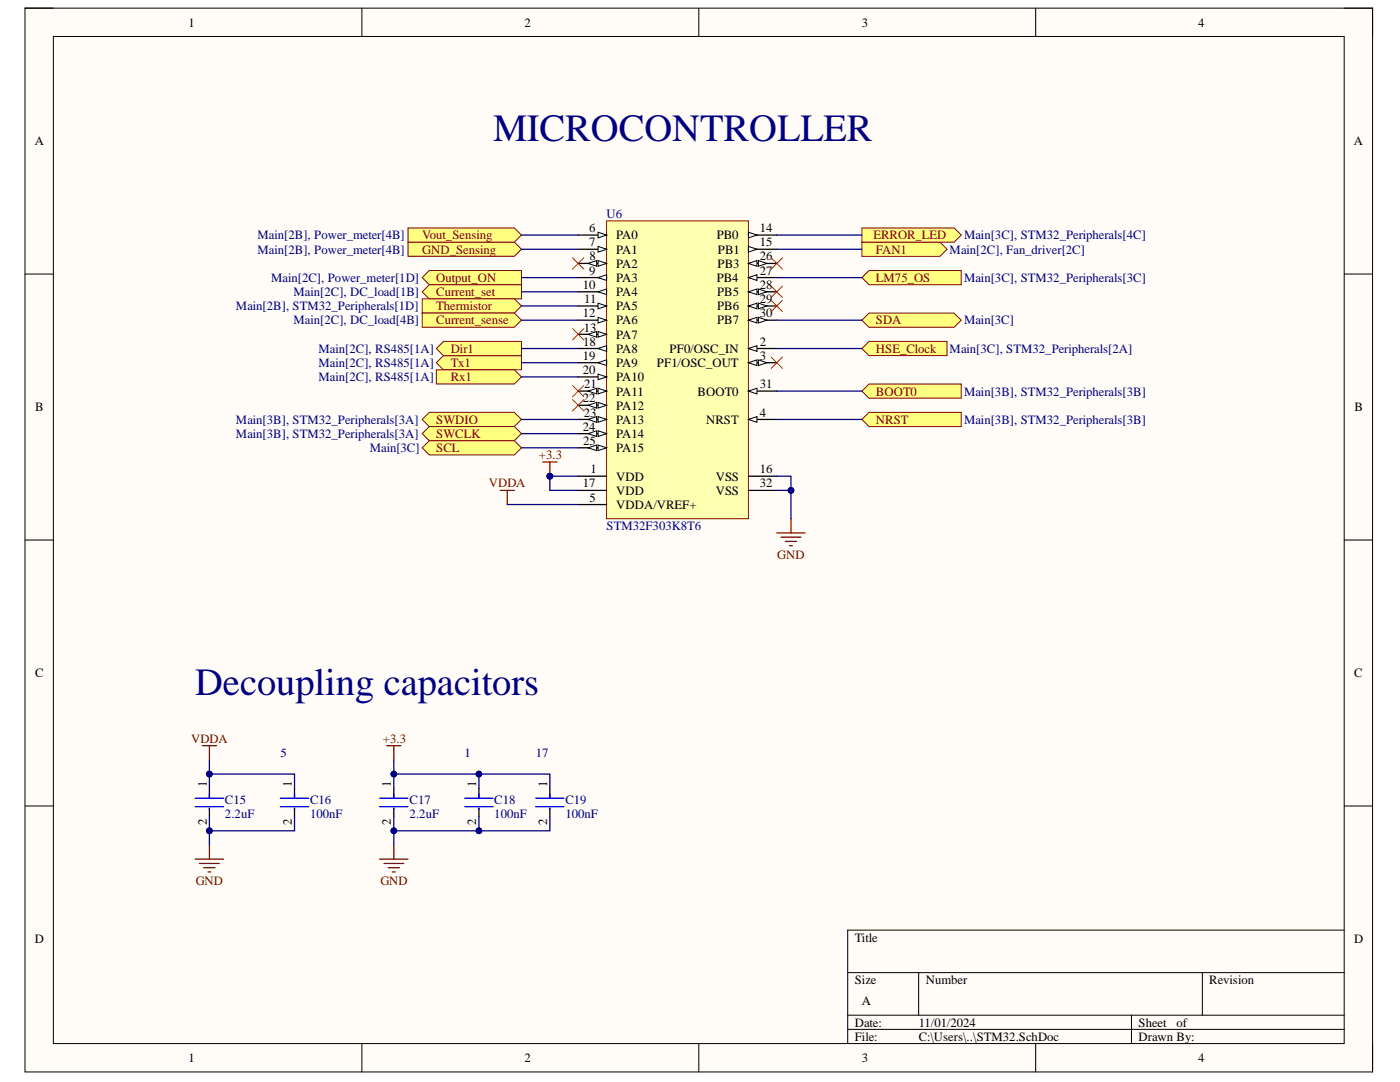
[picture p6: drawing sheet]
<svg xmlns="http://www.w3.org/2000/svg" width="279mm" height="216mm" viewBox="0 0 279 216" stroke-linecap="round" stroke-linejoin="round" font-family="sans-serif">
<defs><g id="words">
<g font-size="7.7" fill="#000080">
<text x="98.4" y="28.2">MICROCONTROLLER</text>
<text x="39" y="138.7">Decoupling capacitors</text>
</g>
<g font-size="2.5">
<text x="37.6" y="5.3">1</text>
<text x="104.7" y="5.3">2</text>
<text x="172" y="5.3">3</text>
<text x="239.1" y="5.3">4</text>
<text x="6.9" y="29">A</text>
<text x="270.2" y="29">A</text>
<text x="117.6" y="46.4">6</text>
<text x="123" y="47.7">PA0</text>
<text x="143" y="47.7">PB0</text>
<text x="151.7" y="46.4">14</text>
<text x="117.6" y="49.2">7</text>
<text x="117.7" y="52">8</text>
<text x="123" y="50.6">PA1</text>
<text x="123" y="53.4">PA2</text>
<text x="143.2" y="53.4">PB3</text>
<text x="143.3" y="50.6">PB1</text>
<text x="151.7" y="49.2">15</text>
<text x="151.7" y="52">26</text>
<text x="116.3" y="57.6">10</text>
<text x="117.6" y="54.8">9</text>
<text x="123" y="56.3">PA3</text>
<text x="123" y="59.1">PA4</text>
<text x="143" y="56.3">PB4</text>
<text x="143.1" y="59.1">PB5</text>
<text x="151.7" y="54.8">27</text>
<text x="151.7" y="57.6">28</text>
<text x="116.3" y="63.3">12</text>
<text x="116.6" y="60.5">11</text>
<text x="123" y="61.9">PA5</text>
<text x="123" y="64.7">PA6</text>
<text x="143.1" y="61.9">PB6</text>
<text x="143.1" y="64.7">PB7</text>
<text x="151.7" y="60.5">29</text>
<text x="151.7" y="63.3">30</text>
<text x="116.3" y="71.8">19</text>
<text x="116.4" y="69">18</text>
<text x="116.5" y="66.2">13</text>
<text x="123" y="67.6">PA7</text>
<text x="123" y="70.4">PA8</text>
<text x="133.6" y="70.4">PF0/OSC_IN</text>
<text x="151.7" y="69">2</text>
<text x="151.7" y="71.8">3</text>
<text x="116.3" y="74.6">20</text>
<text x="116.6" y="77.5">21</text>
<text x="123" y="73.3">PA9</text>
<text x="123" y="76.1">PA10</text>
<text x="131.1" y="73.3">PF1/OSC_OUT</text>
<text x="151.7" y="77.5">31</text>
<text x="7" y="82.1">B</text>
<text x="116.3" y="80.3">22</text>
<text x="116.5" y="83.2">23</text>
<text x="123" y="78.9">PA11</text>
<text x="123" y="81.7">PA12</text>
<text x="139.2" y="78.9">BOOT0</text>
<text x="151.7" y="83.2">4</text>
<text x="270.3" y="82.1">B</text>
<text x="116.3" y="85.9">24</text>
<text x="116.4" y="88.8">25</text>
<text x="123" y="84.6">PA13</text>
<text x="123" y="87.4">PA14</text>
<text x="140.9" y="84.6">NRST</text>
<text x="117.8" y="94.5">1</text>
<text x="123" y="95.9">VDD</text>
<text x="123" y="90.2">PA15</text>
<text x="142.9" y="95.9">VSS</text>
<text x="151.7" y="94.5">16</text>
<text x="116.3" y="97.3">17</text>
<text x="117.7" y="100.1">5</text>
<text x="123" y="101.6">VDDA/VREF+</text>
<text x="123" y="98.7">VDD</text>
<text x="142.9" y="98.7">VSS</text>
<text x="151.7" y="97.3">32</text>
<text x="7" y="135.1">C</text>
<text x="270.2" y="135.1">C</text>
<text x="41.3" y="157" transform="rotate(-90 41.3 157)">1</text>
<text x="58.2" y="157" transform="rotate(-90 58.2 157)">1</text>
<text x="78" y="157" transform="rotate(-90 78 157)">1</text>
<text x="95" y="157" transform="rotate(-90 95 157)">1</text>
<text x="109.2" y="157" transform="rotate(-90 109.2 157)">1</text>
<text x="41.3" y="164.7" transform="rotate(-90 41.3 164.7)">2</text>
<text x="58.2" y="164.7" transform="rotate(-90 58.2 164.7)">2</text>
<text x="78" y="164.7" transform="rotate(-90 78 164.7)">2</text>
<text x="95" y="164.7" transform="rotate(-90 95 164.7)">2</text>
<text x="109.2" y="164.7" transform="rotate(-90 109.2 164.7)">2</text>
<text x="6.9" y="188.2">D</text>
<text x="170.6" y="187.9">Title</text>
<text x="270.2" y="188.2">D</text>
<text x="170.6" y="196.3">Size</text>
<text x="184.8" y="196.3">Number</text>
<text x="241.3" y="196.3">Revision</text>
<text x="172" y="200.6">A</text>
<text x="170.6" y="204.9">Date:</text>
<text x="170.6" y="207.6">File:</text>
<text x="183.4" y="204.9">11/01/2024</text>
<text x="183.4" y="207.6">C:\Users\..\STM32.SchDoc</text>
<text x="227.2" y="204.9">Sheet</text>
<text x="227.2" y="207.6">Drawn By:</text>
<text x="234.8" y="204.9">of</text>
<text x="37.6" y="212">1</text>
<text x="104.7" y="212">2</text>
<text x="172" y="212">3</text>
<text x="239.1" y="212">4</text>
</g>
<g font-size="2.5" fill="#000080">
<text x="51.4" y="47.7">Main[2B], Power_meter[4B]</text>
<text x="121.1" y="43.5">U6</text>
<text x="192.4" y="47.7">Main[3C], STM32_Peripherals[4C]</text>
<text x="51.4" y="50.6">Main[2B], Power_meter[4B]</text>
<text x="189.5" y="50.6">Main[2C], Fan_driver[2C]</text>
<text x="54.1" y="56.3">Main[2C], Power_meter[1D]</text>
<text x="58.6" y="59.1">Main[2C], DC_load[1B]</text>
<text x="192.4" y="56.3">Main[3C], STM32_Peripherals[3C]</text>
<text x="47.1" y="61.9">Main[2B], STM32_Peripherals[1D]</text>
<text x="58.6" y="64.7">Main[2C], DC_load[4B]</text>
<text x="192.4" y="64.7">Main[3C]</text>
<text x="63.6" y="70.4">Main[2C], RS485[1A]</text>
<text x="189.5" y="70.4">Main[3C], STM32_Peripherals[2A]</text>
<text x="63.6" y="73.3">Main[2C], RS485[1A]</text>
<text x="63.6" y="76.1">Main[2C], RS485[1A]</text>
<text x="192.4" y="78.9">Main[3B], STM32_Peripherals[3B]</text>
<text x="47.1" y="87.4">Main[3B], STM32_Peripherals[3A]</text>
<text x="47.1" y="84.6">Main[3B], STM32_Peripherals[3A]</text>
<text x="192.4" y="84.6">Main[3B], STM32_Peripherals[3B]</text>
<text x="73.8" y="90.2">Main[3C]</text>
<text x="121.1" y="105.8">STM32F303K8T6</text>
<text x="56" y="151.1">5</text>
<text x="92.7" y="151.1">1</text>
<text x="106.9" y="151.1">17</text>
<text x="44.9" y="160.4">C15</text>
<text x="61.9" y="160.4">C16</text>
<text x="81.7" y="160.4">C17</text>
<text x="98.6" y="160.4">C18</text>
<text x="112.9" y="160.4">C19</text>
<text x="44.9" y="163.3">2.2uF</text>
<text x="61.9" y="163.3">100nF</text>
<text x="81.7" y="163.3">2.2uF</text>
<text x="98.6" y="163.3">100nF</text>
<text x="112.9" y="163.3">100nF</text>
</g>
<g font-size="2.5" fill="#800000">
<text x="84.3" y="47.7">Vout_Sensing</text>
<text x="174.3" y="47.7">ERROR_LED</text>
<text x="84.3" y="50.6">GND_Sensing</text>
<text x="174.8" y="50.6">FAN1</text>
<text x="87.1" y="56.3">Output_ON</text>
<text x="87.1" y="59.1">Current_set</text>
<text x="174.8" y="56.3">LM75_OS</text>
<text x="87.1" y="61.9">Thermistor</text>
<text x="87.1" y="64.7">Current_sense</text>
<text x="174.8" y="64.7">SDA</text>
<text x="89.9" y="70.4">Dir1</text>
<text x="174.8" y="70.4">HSE_Clock</text>
<text x="89.9" y="73.3">Tx1</text>
<text x="89.9" y="76.1">Rx1</text>
<text x="174.8" y="78.9">BOOT0</text>
<text x="87.1" y="87.4">SWCLK</text>
<text x="87.1" y="84.6">SWDIO</text>
<text x="174.8" y="84.6">NRST</text>
<text x="87.1" y="90.2">SCL</text>
<text x="107.5" y="91.6">+3.3</text>
<text x="97.6" y="97.3">VDDA</text>
<text x="155.1" y="111.5">GND</text>
<text x="38.1" y="148.2">VDDA</text>
<text x="76.4" y="148.2">+3.3</text>
<text x="39.1" y="176.5">GND</text>
<text x="75.9" y="176.5">GND</text>
</g>
</g></defs>
<path d="M5 1.6h268.9v212.3h-268.9z" fill-rule="evenodd" fill="#fffcf8"/>
<path d="M5 1.6h268.9v212.3h-268.9z" fill="none" stroke="#000" stroke-width=".2"/>
<path d="M10.7 7.3h257.6v200.9h-257.6z" fill-rule="evenodd" fill="#fffcf8"/>
<g fill="none" stroke="#000" stroke-width=".2">
<path d="M5 1.6h5.7M10.7 7.3h257.6v200.9h-257.6zM72.2 1.6v5.7M139.5 1.6v5.7M206.7 1.6v5.7M268.3 1.6h5.6v5.7M5 54.7h5.7M268.3 54.7h5.6M5 107.8h5.7M268.3 107.8h5.6M5 160.8h5.7M268.3 160.8h5.6"/>
<path d="M169.2 194.1h99.1M183.3 194.1v8.5M240 194.1v8.5M268.3 185.6h-99.1v22.6M72.2 208.2v5.7M139.5 208.2v5.7M169.2 202.6h99.1M169.2 205.4h99.1M206.7 208.2v5.7M225.8 202.6v5.6M273.9 208.2v5.7"/>
</g>
<path d="M121.1 44.1h28.3v59.4h-28.3z" fill-rule="evenodd" fill="#ffffb0"/>
<path d="M121.1 44.1h28.3v59.4h-28.3z" fill="none" stroke="#800000" stroke-width=".2"/>
<path d="M149.4 69.5h5.6M115.4 95h5.7" fill="none" stroke="#000" stroke-width=".25"/>
<path d="M149.4 69.5l1.7-.5v1.1z" fill="#f8fcff"/>
<path d="M149.4 69.5l1.7-.5v1.1z" fill="none" stroke="#000" stroke-width=".2"/>
<path d="M149.4 72.4h5.6" fill="none" stroke="#000" stroke-width=".25"/>
<path d="M149.4 72.4l1.7-.6v1.1z" fill="#f8fcff"/>
<path d="M149.4 72.4l1.7-.6v1.1z" fill="none" stroke="#000" stroke-width=".2"/>
<path d="M151.3 71.8l1.7 .6-1.7 .5z" fill="#f8fcff"/>
<path d="M151.3 71.8l1.7 .6-1.7 .5z" fill="none" stroke="#000" stroke-width=".2"/>
<path d="M149.4 83.7h5.6" fill="none" stroke="#000" stroke-width=".25"/>
<path d="M149.4 83.7l1.7-.6v1.2z" fill="#f8fcff"/>
<path d="M149.4 83.7l1.7-.6v1.2z" fill="none" stroke="#000" stroke-width=".2"/>
<path d="M115.4 46.9h5.7M115.4 100.7h5.7" fill="none" stroke="#000" stroke-width=".25"/>
<path d="M119.4 46.3l1.7 .6-1.7 .6z" fill="#f8fcff"/>
<path d="M119.4 46.3l1.7 .6-1.7 .6z" fill="none" stroke="#000" stroke-width=".2"/>
<path d="M115.4 49.7h5.7" fill="none" stroke="#000" stroke-width=".25"/>
<path d="M119.4 49.2l1.7 .5-1.7 .6z" fill="#f8fcff"/>
<path d="M119.4 49.2l1.7 .5-1.7 .6z" fill="none" stroke="#000" stroke-width=".2"/>
<path d="M115.4 52.6h5.7" fill="none" stroke="#000" stroke-width=".25"/>
<path d="M119.4 52l1.7 .6-1.7 .5z" fill="#f8fcff"/>
<path d="M119.4 52l1.7 .6-1.7 .5z" fill="none" stroke="#000" stroke-width=".2"/>
<path d="M117.4 52.6l1.7-.6v1.1z" fill="#f8fcff"/>
<path d="M117.4 52.6l1.7-.6v1.1z" fill="none" stroke="#000" stroke-width=".2"/>
<path d="M115.4 55.4h5.7" fill="none" stroke="#000" stroke-width=".25"/>
<path d="M119.4 55.4l1.7-.6v1.2z" fill="#f8fcff"/>
<path d="M119.4 55.4l1.7-.6v1.2z" fill="none" stroke="#000" stroke-width=".2"/>
<path d="M115.4 58.2h5.7" fill="none" stroke="#000" stroke-width=".25"/>
<path d="M119.4 58.2l1.7-.5v1.1z" fill="#f8fcff"/>
<path d="M119.4 58.2l1.7-.5v1.1z" fill="none" stroke="#000" stroke-width=".2"/>
<path d="M115.4 61.1h5.7" fill="none" stroke="#000" stroke-width=".25"/>
<path d="M119.4 60.5l1.7 .6-1.7 .5z" fill="#f8fcff"/>
<path d="M119.4 60.5l1.7 .6-1.7 .5z" fill="none" stroke="#000" stroke-width=".2"/>
<path d="M115.4 63.9h5.7" fill="none" stroke="#000" stroke-width=".25"/>
<path d="M119.4 63.3l1.7 .6-1.7 .6z" fill="#f8fcff"/>
<path d="M119.4 63.3l1.7 .6-1.7 .6z" fill="none" stroke="#000" stroke-width=".2"/>
<path d="M115.4 66.7h5.7" fill="none" stroke="#000" stroke-width=".25"/>
<path d="M119.4 66.1l1.7 .6-1.7 .6z" fill="#f8fcff"/>
<path d="M119.4 66.1l1.7 .6-1.7 .6z" fill="none" stroke="#000" stroke-width=".2"/>
<path d="M117.4 66.7l1.7-.6v1.2z" fill="#f8fcff"/>
<path d="M117.4 66.7l1.7-.6v1.2z" fill="none" stroke="#000" stroke-width=".2"/>
<path d="M149.4 46.9h5.6" fill="none" stroke="#000" stroke-width=".25"/>
<path d="M149.4 46.3l1.7 .6-1.7 .6z" fill="#f8fcff"/>
<path d="M149.4 46.3l1.7 .6-1.7 .6z" fill="none" stroke="#000" stroke-width=".2"/>
<path d="M149.4 49.7h5.6" fill="none" stroke="#000" stroke-width=".25"/>
<path d="M149.4 49.2l1.7 .5-1.7 .6z" fill="#f8fcff"/>
<path d="M149.4 49.2l1.7 .5-1.7 .6z" fill="none" stroke="#000" stroke-width=".2"/>
<path d="M115.4 69.5h5.7M115.4 97.9h5.7M149.4 95h5.6" fill="none" stroke="#000" stroke-width=".25"/>
<path d="M119.4 69.5l1.7-.5v1.1z" fill="#f8fcff"/>
<path d="M119.4 69.5l1.7-.5v1.1z" fill="none" stroke="#000" stroke-width=".2"/>
<path d="M115.4 72.4h5.7" fill="none" stroke="#000" stroke-width=".25"/>
<path d="M119.4 72.4l1.7-.6v1.1z" fill="#f8fcff"/>
<path d="M119.4 72.4l1.7-.6v1.1z" fill="none" stroke="#000" stroke-width=".2"/>
<path d="M115.4 75.2h5.7" fill="none" stroke="#000" stroke-width=".25"/>
<path d="M119.4 74.6l1.7 .6-1.7 .6z" fill="#f8fcff"/>
<path d="M119.4 74.6l1.7 .6-1.7 .6z" fill="none" stroke="#000" stroke-width=".2"/>
<path d="M115.4 78h5.7" fill="none" stroke="#000" stroke-width=".25"/>
<path d="M119.4 77.5l1.7 .5-1.7 .6z" fill="#f8fcff"/>
<path d="M119.4 77.5l1.7 .5-1.7 .6z" fill="none" stroke="#000" stroke-width=".2"/>
<path d="M117.4 78l1.7-.5v1.1z" fill="#f8fcff"/>
<path d="M117.4 78l1.7-.5v1.1z" fill="none" stroke="#000" stroke-width=".2"/>
<path d="M115.4 80.9h5.7" fill="none" stroke="#000" stroke-width=".25"/>
<path d="M119.4 80.3l1.7 .6-1.7 .5z" fill="#f8fcff"/>
<path d="M119.4 80.3l1.7 .6-1.7 .5z" fill="none" stroke="#000" stroke-width=".2"/>
<path d="M117.4 80.9l1.7-.6v1.1z" fill="#f8fcff"/>
<path d="M117.4 80.9l1.7-.6v1.1z" fill="none" stroke="#000" stroke-width=".2"/>
<path d="M115.4 83.7h5.7" fill="none" stroke="#000" stroke-width=".25"/>
<path d="M119.4 83.1l1.7 .6-1.7 .6z" fill="#f8fcff"/>
<path d="M119.4 83.1l1.7 .6-1.7 .6z" fill="none" stroke="#000" stroke-width=".2"/>
<path d="M117.4 83.7l1.7-.6v1.2z" fill="#f8fcff"/>
<path d="M117.4 83.7l1.7-.6v1.2z" fill="none" stroke="#000" stroke-width=".2"/>
<path d="M115.4 86.5h5.7" fill="none" stroke="#000" stroke-width=".25"/>
<path d="M119.4 86l1.7 .5-1.7 .6z" fill="#f8fcff"/>
<path d="M119.4 86l1.7 .5-1.7 .6z" fill="none" stroke="#000" stroke-width=".2"/>
<path d="M117.4 86.5l1.7-.5v1.1z" fill="#f8fcff"/>
<path d="M117.4 86.5l1.7-.5v1.1z" fill="none" stroke="#000" stroke-width=".2"/>
<path d="M115.4 89.4h5.7" fill="none" stroke="#000" stroke-width=".25"/>
<path d="M119.4 88.8l1.7 .6-1.7 .5z" fill="#f8fcff"/>
<path d="M119.4 88.8l1.7 .6-1.7 .5z" fill="none" stroke="#000" stroke-width=".2"/>
<path d="M117.4 89.4l1.7-.6v1.1z" fill="#f8fcff"/>
<path d="M117.4 89.4l1.7-.6v1.1z" fill="none" stroke="#000" stroke-width=".2"/>
<path d="M149.4 52.6h5.6" fill="none" stroke="#000" stroke-width=".25"/>
<path d="M149.4 52.6l1.7-.6v1.1z" fill="#f8fcff"/>
<path d="M149.4 52.6l1.7-.6v1.1z" fill="none" stroke="#000" stroke-width=".2"/>
<path d="M151.3 52l1.7 .6-1.7 .5z" fill="#f8fcff"/>
<path d="M151.3 52l1.7 .6-1.7 .5z" fill="none" stroke="#000" stroke-width=".2"/>
<path d="M149.4 55.4h5.6" fill="none" stroke="#000" stroke-width=".25"/>
<path d="M149.4 55.4l1.7-.6v1.2z" fill="#f8fcff"/>
<path d="M149.4 55.4l1.7-.6v1.2z" fill="none" stroke="#000" stroke-width=".2"/>
<path d="M149.4 58.2h5.6" fill="none" stroke="#000" stroke-width=".25"/>
<path d="M149.4 58.2l1.7-.5v1.1z" fill="#f8fcff"/>
<path d="M149.4 58.2l1.7-.5v1.1z" fill="none" stroke="#000" stroke-width=".2"/>
<path d="M151.3 57.7l1.7 .5-1.7 .6z" fill="#f8fcff"/>
<path d="M151.3 57.7l1.7 .5-1.7 .6z" fill="none" stroke="#000" stroke-width=".2"/>
<path d="M149.4 61.1h5.6" fill="none" stroke="#000" stroke-width=".25"/>
<path d="M149.4 61.1l1.7-.6v1.1z" fill="#f8fcff"/>
<path d="M149.4 61.1l1.7-.6v1.1z" fill="none" stroke="#000" stroke-width=".2"/>
<path d="M151.3 60.5l1.7 .6-1.7 .5z" fill="#f8fcff"/>
<path d="M151.3 60.5l1.7 .6-1.7 .5z" fill="none" stroke="#000" stroke-width=".2"/>
<path d="M149.4 63.9h5.6" fill="none" stroke="#000" stroke-width=".25"/>
<path d="M149.4 63.9l1.7-.6v1.2z" fill="#f8fcff"/>
<path d="M149.4 63.9l1.7-.6v1.2z" fill="none" stroke="#000" stroke-width=".2"/>
<path d="M151.3 63.3l1.7 .6-1.7 .6z" fill="#f8fcff"/>
<path d="M151.3 63.3l1.7 .6-1.7 .6z" fill="none" stroke="#000" stroke-width=".2"/>
<path d="M149.4 78h5.6" fill="none" stroke="#000" stroke-width=".25"/>
<path d="M149.4 78l1.7-.5v1.1z" fill="#f8fcff"/>
<path d="M149.4 78l1.7-.5v1.1z" fill="none" stroke="#000" stroke-width=".2"/>
<path d="M149.4 97.9h5.6" fill="none" stroke="#000" stroke-width=".25"/>
<path d="M155 106.3h5.7M155.9 107.2h3.9M156.7 108h2.3M157.6 108.9h.5M157.9 103.5v2.8" fill="none" stroke="#800000" stroke-width=".25"/>
<path d="M172 83.7l1.4-1.4h18.4v2.8h-18.4z" fill-rule="evenodd" fill="#ffff80"/>
<path d="M172 83.7l1.4-1.4h18.4v2.8h-18.4z" fill="none" stroke="#800000" stroke-width=".2"/>
<path d="M172 78l1.4-1.4h18.4v2.9h-18.4z" fill-rule="evenodd" fill="#ffff80"/>
<path d="M172 78l1.4-1.4h18.4v2.9h-18.4z" fill="none" stroke="#800000" stroke-width=".2"/>
<path d="M85.7 85.1h17l1.4 1.4-1.4 1.4h-17l-1.4-1.4z" fill-rule="evenodd" fill="#ffff80"/>
<path d="M85.7 85.1h17l1.4 1.4-1.4 1.4h-17l-1.4-1.4z" fill="none" stroke="#800000" stroke-width=".2"/>
<path d="M85.7 82.3h17l1.4 1.4-1.4 1.4h-17l-1.4-1.4z" fill-rule="evenodd" fill="#ffff80"/>
<path d="M85.7 82.3h17l1.4 1.4-1.4 1.4h-17l-1.4-1.4z" fill="none" stroke="#800000" stroke-width=".2"/>
<path d="M85.7 87.9h17l1.4 1.5-1.4 1.4h-17l-1.4-1.4z" fill-rule="evenodd" fill="#ffff80"/>
<path d="M85.7 87.9h17l1.4 1.5-1.4 1.4h-17l-1.4-1.4z" fill="none" stroke="#800000" stroke-width=".2"/>
<path d="M172 63.9l1.4-1.4h17l1.4 1.4-1.4 1.4h-17z" fill-rule="evenodd" fill="#ffff80"/>
<path d="M172 63.9l1.4-1.4h17l1.4 1.4-1.4 1.4h-17z" fill="none" stroke="#800000" stroke-width=".2"/>
<path d="M81.4 48.3h21.3l1.4 1.4-1.4 1.4h-21.3z" fill-rule="evenodd" fill="#ffff80"/>
<path d="M81.4 48.3h21.3l1.4 1.4-1.4 1.4h-21.3z" fill="none" stroke="#800000" stroke-width=".2"/>
<path d="M81.4 45.5h21.3l1.4 1.4-1.4 1.4h-21.3z" fill-rule="evenodd" fill="#ffff80"/>
<path d="M81.4 45.5h21.3l1.4 1.4-1.4 1.4h-21.3z" fill="none" stroke="#800000" stroke-width=".2"/>
<path d="M172 48.3h15.6l1.4 1.4-1.4 1.5h-15.6z" fill-rule="evenodd" fill="#ffff80"/>
<path d="M172 48.3h15.6l1.4 1.4-1.4 1.5h-15.6z" fill="none" stroke="#800000" stroke-width=".2"/>
<path d="M172 55.4l1.4-1.4h18.4v2.8h-18.4z" fill-rule="evenodd" fill="#ffff80"/>
<path d="M172 55.4l1.4-1.4h18.4v2.8h-18.4z" fill="none" stroke="#800000" stroke-width=".2"/>
<path d="M172 69.5l1.4-1.4h15.6v2.9h-15.6z" fill-rule="evenodd" fill="#ffff80"/>
<path d="M172 69.5l1.4-1.4h15.6v2.9h-15.6z" fill="none" stroke="#800000" stroke-width=".2"/>
<path d="M172 45.5h18.4l1.4 1.4-1.4 1.4h-18.4z" fill-rule="evenodd" fill="#ffff80"/>
<path d="M172 45.5h18.4l1.4 1.4-1.4 1.4h-18.4z" fill="none" stroke="#800000" stroke-width=".2"/>
<g fill="none" stroke="#800000" stroke-width=".25">
<path d="M108.3 92.2h2.8M109.7 92.2v2.8M40.4 148.8h2.8M41.8 148.8v2.8M77.2 148.8h2.8M78.6 148.8v2.8M39 171.4h5.6M39.8 172.3h4M40.7 173.1h2.2M41.5 174h.6M41.8 168.6v2.8M75.8 171.4h5.6"/>
<path d="M76.6 172.3h4M77.5 173.1h2.2M78.3 174h.6M78.6 168.6v2.8"/>
</g>
<path d="M41.8 157.3v2M58.8 157.3v2M78.6 157.3v2M95.6 157.3v2M109.7 157.3v2M41.8 161.2v1.7M58.8 161.2v1.7M78.6 161.2v1.7M95.6 161.2v1.7M109.7 161.2v1.7" fill="none" stroke="#000" stroke-width=".25"/>
<g fill="none" stroke="#00f" stroke-width=".25">
<path d="M39 159.3h5.6M41.8 158.4v.9M55.9 159.3h5.7M58.8 158.4v.9M75.8 159.3h5.6M78.6 158.4v.9M92.7 159.3h5.7M95.6 158.4v.9M106.9 159.3h5.7M109.7 158.4v.9M39 161h5.6M41.8 161.2v.3"/>
<path d="M55.9 161h5.7M58.8 161.2v.3M75.8 161h5.6M78.6 161.2v.3M92.7 161h5.7M95.6 161.2v.3M106.9 161h5.7M109.7 161.2v.3"/>
</g>
<circle cx="109.7" cy="95" r=".57" fill="#000080"/>
<circle cx="109.7" cy="95" r=".57" fill="none" stroke="#000080" stroke-width=".2"/>
<path d="M99.8 97.9h2.9M101.2 97.9v2.8" fill="none" stroke="#800000" stroke-width=".25"/>
<path d="M87.1 72.4l1.4-1.4h15.6v2.8h-15.6z" fill-rule="evenodd" fill="#ffff80"/>
<path d="M87.1 72.4l1.4-1.4h15.6v2.8h-15.6z" fill="none" stroke="#800000" stroke-width=".2"/>
<path d="M87.1 73.8h15.6l1.4 1.4-1.4 1.4h-15.6z" fill-rule="evenodd" fill="#ffff80"/>
<path d="M87.1 73.8h15.6l1.4 1.4-1.4 1.4h-15.6z" fill="none" stroke="#800000" stroke-width=".2"/>
<path d="M87.1 69.5l1.4-1.4h15.6v2.9h-15.6z" fill-rule="evenodd" fill="#ffff80"/>
<path d="M87.1 69.5l1.4-1.4h15.6v2.9h-15.6z" fill="none" stroke="#800000" stroke-width=".2"/>
<path d="M155 97.9h2.9v5.6" fill="none" stroke="#000080" stroke-width=".25"/>
<circle cx="157.9" cy="97.8" r=".57" fill="#000080"/>
<circle cx="157.9" cy="97.8" r=".57" fill="none" stroke="#000080" stroke-width=".2"/>
<path d="M155 95h2.9v2.9" fill="none" stroke="#000080" stroke-width=".25"/>
<circle cx="157.9" cy="97.8" r=".57" fill="#000080"/>
<circle cx="157.9" cy="97.8" r=".57" fill="none" stroke="#000080" stroke-width=".2"/>
<path d="M155 69.5h17M155 78h17M155 83.7h17M78.6 162.9v5.7" fill="none" stroke="#000080" stroke-width=".25"/>
<circle cx="78.6" cy="165.8" r=".57" fill="#000080"/>
<circle cx="78.6" cy="165.8" r=".57" fill="none" stroke="#000080" stroke-width=".2"/>
<path d="M78.6 151.6v5.7" fill="none" stroke="#000080" stroke-width=".25"/>
<circle cx="78.6" cy="154.5" r=".57" fill="#000080"/>
<circle cx="78.6" cy="154.5" r=".57" fill="none" stroke="#000080" stroke-width=".2"/>
<path d="M78.6 154.5h31.1v2.8" fill="none" stroke="#000080" stroke-width=".25"/>
<circle cx="95.6" cy="154.5" r=".57" fill="#000080"/>
<circle cx="95.6" cy="154.5" r=".57" fill="none" stroke="#000080" stroke-width=".2"/>
<circle cx="78.6" cy="154.5" r=".57" fill="#000080"/>
<circle cx="78.6" cy="154.5" r=".57" fill="none" stroke="#000080" stroke-width=".2"/>
<path d="M95.6 154.5v2.8" fill="none" stroke="#000080" stroke-width=".25"/>
<circle cx="95.6" cy="154.5" r=".57" fill="#000080"/>
<circle cx="95.6" cy="154.5" r=".57" fill="none" stroke="#000080" stroke-width=".2"/>
<path d="M109.7 162.9v2.9h-31.1" fill="none" stroke="#000080" stroke-width=".25"/>
<circle cx="95.6" cy="165.8" r=".57" fill="#000080"/>
<circle cx="95.6" cy="165.8" r=".57" fill="none" stroke="#000080" stroke-width=".2"/>
<circle cx="78.6" cy="165.8" r=".57" fill="#000080"/>
<circle cx="78.6" cy="165.8" r=".57" fill="none" stroke="#000080" stroke-width=".2"/>
<path d="M95.6 162.9v2.9" fill="none" stroke="#000080" stroke-width=".25"/>
<circle cx="95.6" cy="165.8" r=".57" fill="#000080"/>
<circle cx="95.6" cy="165.8" r=".57" fill="none" stroke="#000080" stroke-width=".2"/>
<path d="M41.8 162.9v5.7" fill="none" stroke="#000080" stroke-width=".25"/>
<circle cx="41.8" cy="165.8" r=".57" fill="#000080"/>
<circle cx="41.8" cy="165.8" r=".57" fill="none" stroke="#000080" stroke-width=".2"/>
<path d="M41.8 151.6v5.7" fill="none" stroke="#000080" stroke-width=".25"/>
<circle cx="41.8" cy="154.5" r=".57" fill="#000080"/>
<circle cx="41.8" cy="154.5" r=".57" fill="none" stroke="#000080" stroke-width=".2"/>
<path d="M41.8 154.5h17v2.8" fill="none" stroke="#000080" stroke-width=".25"/>
<circle cx="41.8" cy="154.5" r=".57" fill="#000080"/>
<circle cx="41.8" cy="154.5" r=".57" fill="none" stroke="#000080" stroke-width=".2"/>
<path d="M58.8 162.9v2.9h-17" fill="none" stroke="#000080" stroke-width=".25"/>
<circle cx="41.8" cy="165.8" r=".57" fill="#000080"/>
<circle cx="41.8" cy="165.8" r=".57" fill="none" stroke="#000080" stroke-width=".2"/>
<path d="M109.7 95h5.7" fill="none" stroke="#000080" stroke-width=".25"/>
<circle cx="109.7" cy="95" r=".57" fill="#000080"/>
<circle cx="109.7" cy="95" r=".57" fill="none" stroke="#000080" stroke-width=".2"/>
<path d="M109.7 95v2.9h5.7M101.2 100.7h14.2" fill="none" stroke="#000080" stroke-width=".25"/>
<circle cx="109.7" cy="95" r=".57" fill="#000080"/>
<circle cx="109.7" cy="95" r=".57" fill="none" stroke="#000080" stroke-width=".2"/>
<path d="M104.1 46.9h11.3M104.1 49.7h11.3M155 46.9h17M155 49.7h17M155 55.4h17M104.1 72.4h11.3M104.1 75.2h11.3M104.1 69.5h11.3M155 63.9h17M104.1 83.7h11.3M104.1 86.5h11.3M104.1 89.4h11.3" fill="none" stroke="#000080" stroke-width=".25"/>
<g fill="none" stroke="#f00" stroke-width=".2">
<path d="M114.3 51.4l2.2 2.3M116.5 51.4l-2.2 2.3M153.9 57.1l2.3 2.3M153.9 59.9l2.3 2.3M153.9 51.4l2.3 2.3M156.2 57.1l-2.3 2.3M156.2 59.9l-2.3 2.3M156.2 51.4l-2.3 2.3M114.3 65.6l2.2 2.2M114.3 76.9l2.2 2.3M114.3 79.7l2.2 2.3M116.5 65.6l-2.2 2.2"/>
<path d="M116.5 76.9l-2.2 2.3M116.5 79.7l-2.2 2.3M153.9 71.2l2.3 2.3M156.2 71.2l-2.3 2.3"/>
</g>
<path d="M85.7 54h18.4v2.8h-18.4l-1.4-1.4z" fill-rule="evenodd" fill="#ffff80"/>
<path d="M85.7 54h18.4v2.8h-18.4l-1.4-1.4z" fill="none" stroke="#800000" stroke-width=".2"/>
<path d="M104.1 55.4h11.3" fill="none" stroke="#000080" stroke-width=".25"/>
<path d="M85.7 56.8h18.4v2.8h-18.4l-1.4-1.4z" fill-rule="evenodd" fill="#ffff80"/>
<path d="M85.7 56.8h18.4v2.8h-18.4l-1.4-1.4z" fill="none" stroke="#800000" stroke-width=".2"/>
<path d="M104.1 58.2h11.3" fill="none" stroke="#000080" stroke-width=".25"/>
<path d="M84.3 59.6h18.4l1.4 1.5-1.4 1.4h-18.4z" fill-rule="evenodd" fill="#ffff80"/>
<path d="M84.3 59.6h18.4l1.4 1.5-1.4 1.4h-18.4z" fill="none" stroke="#800000" stroke-width=".2"/>
<path d="M104.1 61.1h11.3" fill="none" stroke="#000080" stroke-width=".25"/>
<path d="M84.3 62.5h18.4l1.4 1.4-1.4 1.4h-18.4z" fill-rule="evenodd" fill="#ffff80"/>
<path d="M84.3 62.5h18.4l1.4 1.4-1.4 1.4h-18.4z" fill="none" stroke="#800000" stroke-width=".2"/>
<path d="M104.1 63.9h11.3" fill="none" stroke="#000080" stroke-width=".25"/>
<use href="#words"/>
</svg>
